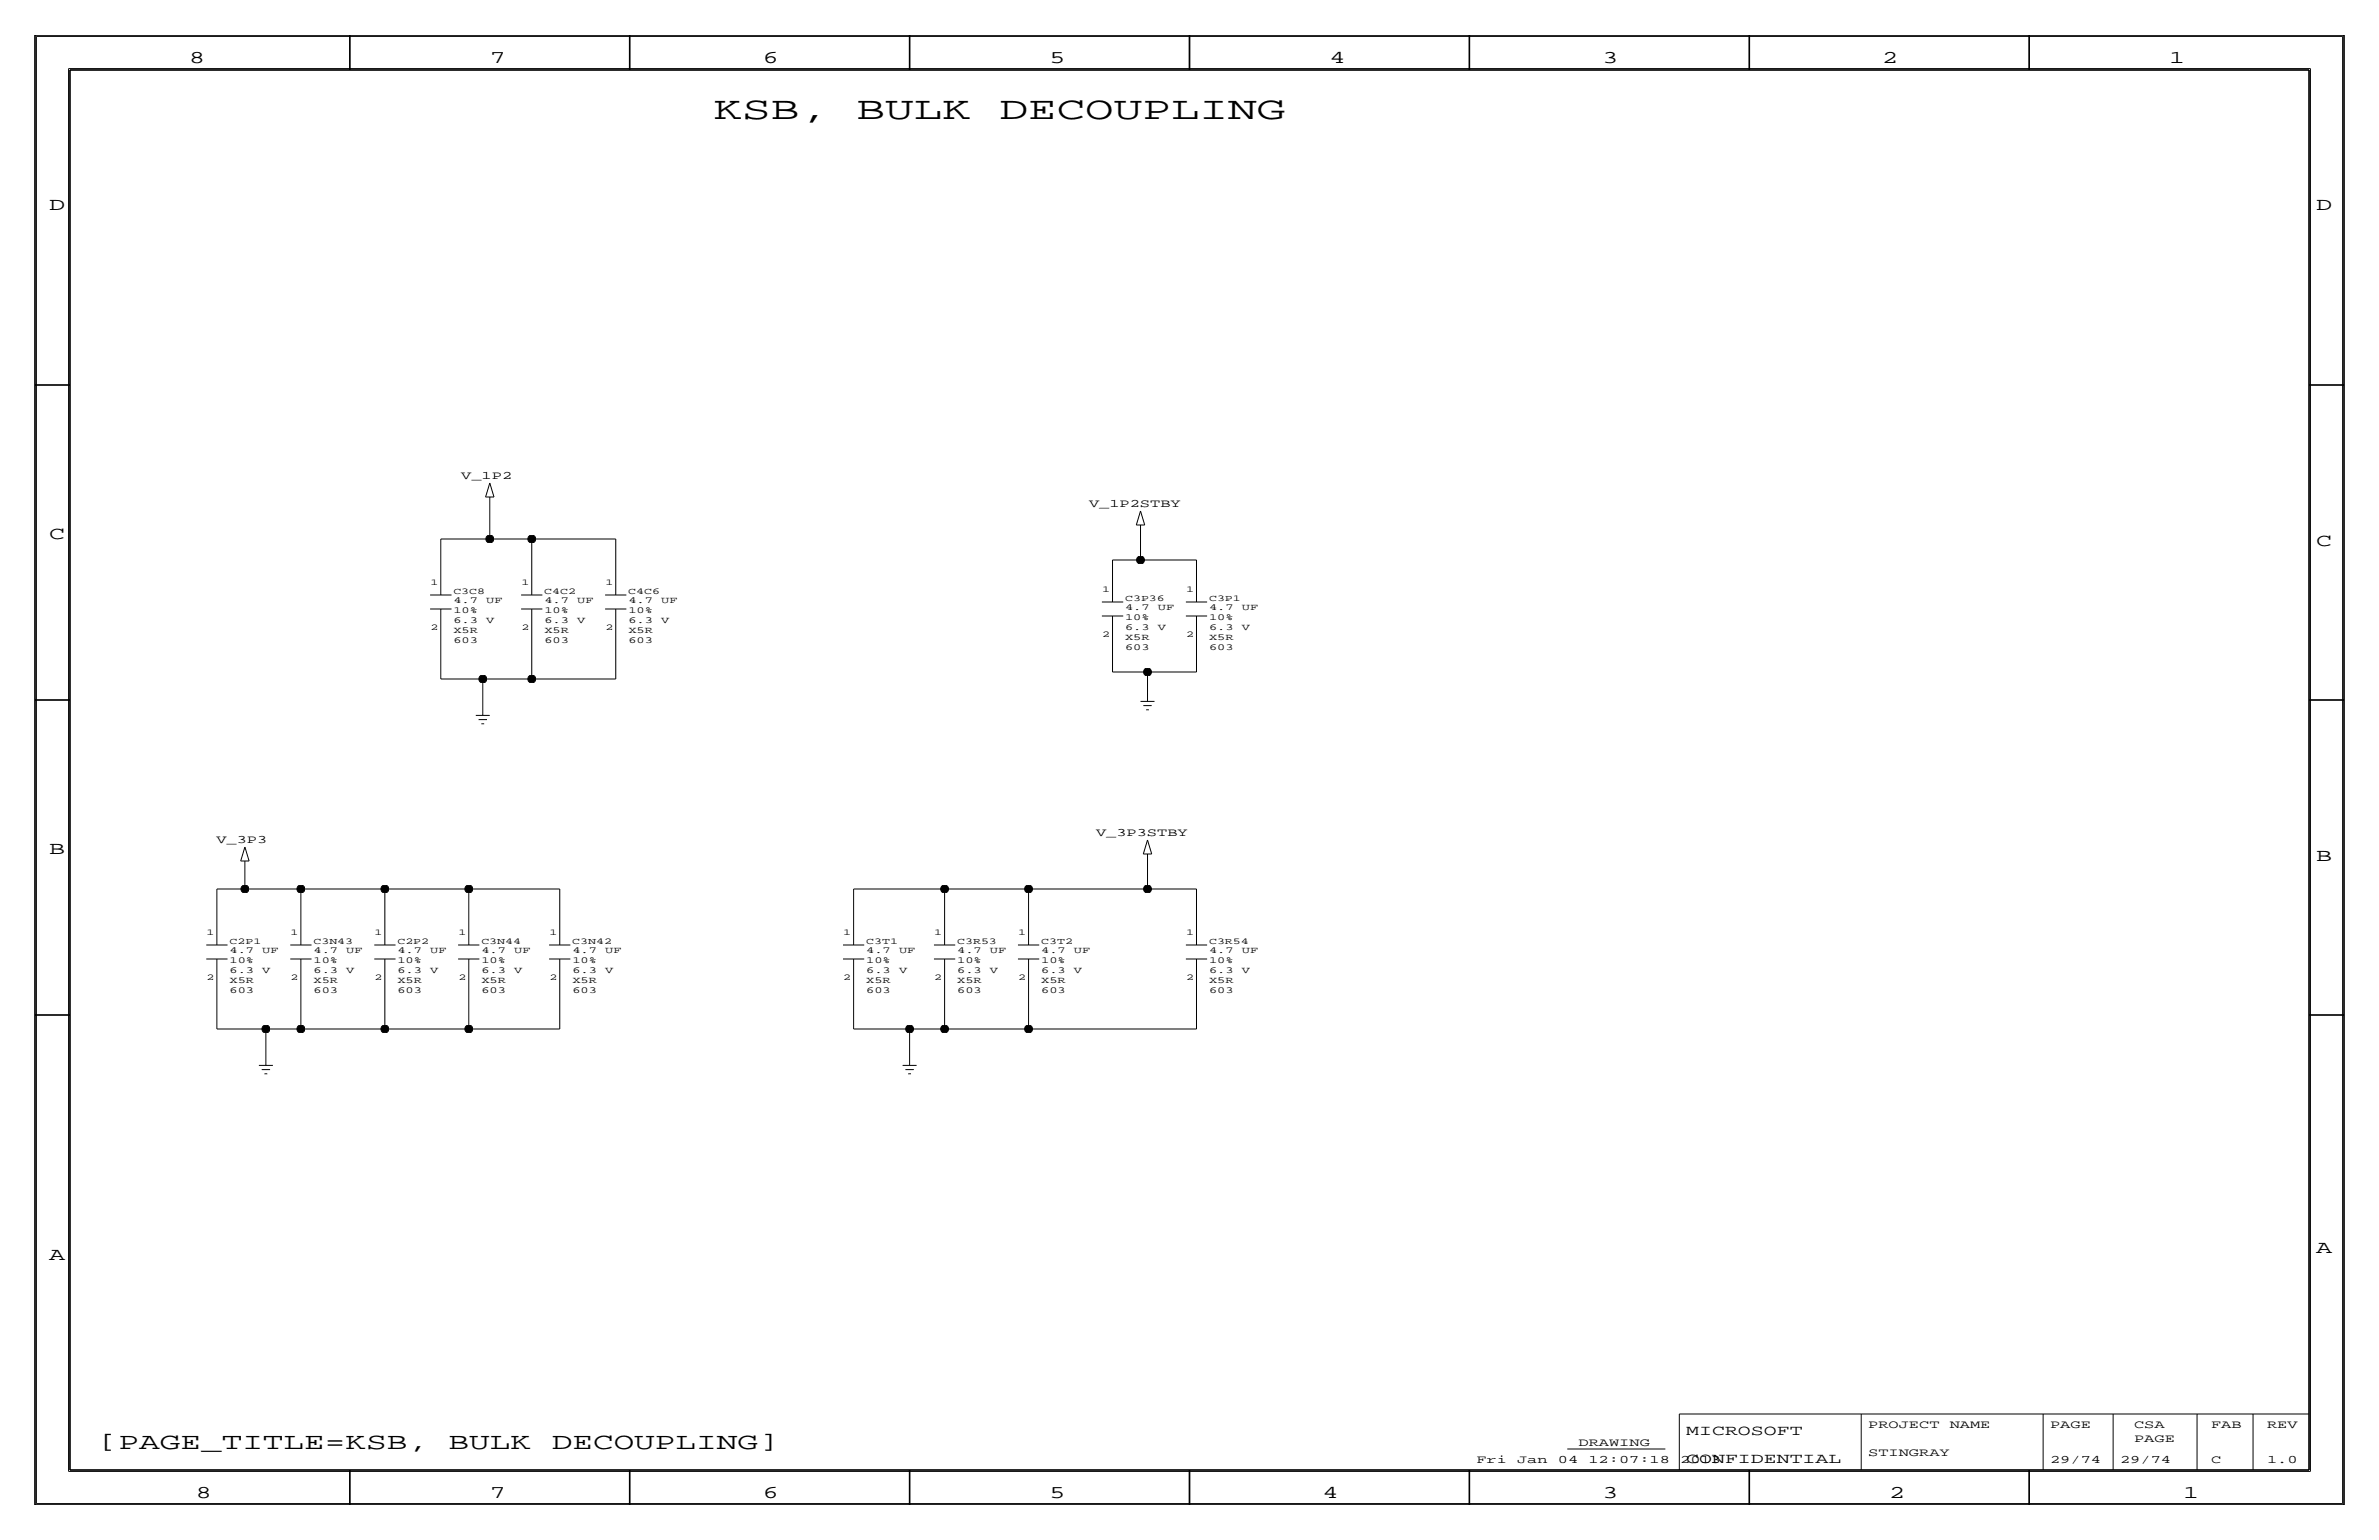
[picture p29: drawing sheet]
<svg xmlns="http://www.w3.org/2000/svg" width="432mm" height="279mm" viewBox="0 0 432 279" stroke-linecap="round" stroke-linejoin="round" font-family="sans-serif">
<defs><g id="words">
<g font-size="5.8">
<text x="129.5" y="21.6">KSB,</text>
<text x="155.5" y="21.6">BULK</text>
<text x="181.4" y="21.6">DECOUPLING</text>
</g>
<g font-size="4.2">
<text x="17.8" y="262.9">[PAGE_TITLE=KSB,</text>
<text x="81.4" y="262.9">BULK</text>
<text x="100.2" y="262.9">DECOUPLING]</text>
</g>
<g font-size="3.3">
<text x="34.3" y="11.4">8</text>
<text x="88.9" y="11.4">7</text>
<text x="138.5" y="11.4">6</text>
<text x="190.5" y="11.4">5</text>
<text x="241.3" y="11.4">4</text>
<text x="290.8" y="11.4">3</text>
<text x="341.6" y="11.4">2</text>
<text x="393.7" y="11.4">1</text>
<text x="8.9" y="38.1">D</text>
<text x="420.4" y="38.1">D</text>
<text x="8.9" y="97.8">C</text>
<text x="420.4" y="99.1">C</text>
<text x="8.9" y="154.9">B</text>
<text x="420.4" y="156.2">B</text>
<text x="420.4" y="227.3">A</text>
<text x="8.9" y="228.6">A</text>
<text x="35.6" y="271.8">8</text>
<text x="88.9" y="271.8">7</text>
<text x="138.4" y="271.8">6</text>
<text x="190.5" y="271.8">5</text>
<text x="240" y="271.8">4</text>
<text x="290.8" y="271.8">3</text>
<text x="342.9" y="271.8">2</text>
<text x="396.2" y="271.8">1</text>
</g>
<g font-size="2.6">
<text x="306.1" y="260.4">MICROSOFT</text>
<text x="306.1" y="265.4">CONFIDENTIAL</text>
</g>
<g font-size="2.1">
<text x="83.7" y="87">V_1P2</text>
<text x="197.7" y="92">V_1P2STBY</text>
<text x="39.3" y="153">V_3P3</text>
<text x="198.9" y="151.7">V_3P3STBY</text>
<text x="286.5" y="262.4">DRAWING</text>
<text x="339.1" y="259.1">PROJECT</text>
<text x="353.9" y="259.1">NAME</text>
<text x="372.1" y="259.1">PAGE</text>
<text x="387.4" y="259.1">CSA</text>
<text x="387.4" y="261.6">PAGE</text>
<text x="401.3" y="259.1">FAB</text>
<text x="411.5" y="259.1">REV</text>
<text x="268" y="265.4">Fri</text>
<text x="275.4" y="265.4">Jan</text>
<text x="282.8" y="265.4">04</text>
<text x="288.3" y="265.4">12:07:18</text>
<text x="305" y="265.4">2013</text>
<text x="339.1" y="264.2">STINGRAY</text>
<text x="372.1" y="265.4">29/74</text>
<text x="384.8" y="265.4">29/74</text>
<text x="401.3" y="265.4">C</text>
<text x="411.5" y="265.4">1.0</text>
</g>
<g font-size="1.7">
<text x="82.3" y="113">6.3</text>
<text x="82.3" y="111.3">10%</text>
<text x="82.3" y="109.5">4.7</text>
<text x="88.3" y="113">V</text>
<text x="88.3" y="109.5">UF</text>
<text x="98.8" y="113">6.3</text>
<text x="98.8" y="109.5">4.7</text>
<text x="98.8" y="111.3">10%</text>
<text x="104.8" y="113">V</text>
<text x="104.8" y="109.5">UF</text>
<text x="114" y="109.5">4.7</text>
<text x="114" y="111.3">10%</text>
<text x="114" y="113">6.3</text>
<text x="120" y="109.5">UF</text>
<text x="120" y="113">V</text>
<text x="204.2" y="112.5">10%</text>
<text x="204.2" y="110.7">4.7</text>
<text x="210.2" y="110.7">UF</text>
<text x="219.5" y="110.7">4.7</text>
<text x="219.5" y="112.5">10%</text>
<text x="225.4" y="110.7">UF</text>
<text x="82.3" y="116.6">603</text>
<text x="82.3" y="114.8">X5R</text>
<text x="98.8" y="114.8">X5R</text>
<text x="98.8" y="116.6">603</text>
<text x="114" y="114.8">X5R</text>
<text x="114" y="116.6">603</text>
<text x="204.2" y="114.3">6.3</text>
<text x="204.2" y="116.1">X5R</text>
<text x="204.2" y="117.9">603</text>
<text x="210.2" y="114.3">V</text>
<text x="219.5" y="114.3">6.3</text>
<text x="219.5" y="116.1">X5R</text>
<text x="219.5" y="117.9">603</text>
<text x="225.4" y="114.3">V</text>
<text x="41.7" y="173">4.7</text>
<text x="47.6" y="173">UF</text>
<text x="56.9" y="173">4.7</text>
<text x="62.9" y="173">UF</text>
<text x="72.1" y="173">4.7</text>
<text x="78.1" y="173">UF</text>
<text x="87.4" y="173">4.7</text>
<text x="93.3" y="173">UF</text>
<text x="103.9" y="173">4.7</text>
<text x="109.8" y="173">UF</text>
<text x="157.2" y="173">4.7</text>
<text x="163.2" y="173">UF</text>
<text x="173.7" y="173">4.7</text>
<text x="179.7" y="173">UF</text>
<text x="189" y="173">4.7</text>
<text x="194.9" y="173">UF</text>
<text x="219.5" y="173">4.7</text>
<text x="225.4" y="173">UF</text>
<text x="41.7" y="176.5">6.3</text>
<text x="41.7" y="178.3">X5R</text>
<text x="41.7" y="174.8">10%</text>
<text x="47.6" y="176.5">V</text>
<text x="56.9" y="174.8">10%</text>
<text x="56.9" y="176.5">6.3</text>
<text x="56.9" y="178.3">X5R</text>
<text x="62.9" y="176.5">V</text>
<text x="72.1" y="178.3">X5R</text>
<text x="72.1" y="176.5">6.3</text>
<text x="72.1" y="174.8">10%</text>
<text x="78.1" y="176.5">V</text>
<text x="87.4" y="176.5">6.3</text>
<text x="87.4" y="178.3">X5R</text>
<text x="87.4" y="174.8">10%</text>
<text x="93.3" y="176.5">V</text>
<text x="103.9" y="176.5">6.3</text>
<text x="103.9" y="178.3">X5R</text>
<text x="103.9" y="174.8">10%</text>
<text x="109.8" y="176.5">V</text>
<text x="157.2" y="178.3">X5R</text>
<text x="157.2" y="176.5">6.3</text>
<text x="157.2" y="174.8">10%</text>
<text x="163.2" y="176.5">V</text>
<text x="173.7" y="176.5">6.3</text>
<text x="173.7" y="174.8">10%</text>
<text x="173.7" y="178.3">X5R</text>
<text x="179.7" y="176.5">V</text>
<text x="189" y="176.5">6.3</text>
<text x="189" y="178.3">X5R</text>
<text x="189" y="174.8">10%</text>
<text x="194.9" y="176.5">V</text>
<text x="219.5" y="176.5">6.3</text>
<text x="219.5" y="178.3">X5R</text>
<text x="219.5" y="174.8">10%</text>
<text x="225.4" y="176.5">V</text>
<text x="41.7" y="180.1">603</text>
<text x="56.9" y="180.1">603</text>
<text x="72.1" y="180.1">603</text>
<text x="87.4" y="180.1">603</text>
<text x="103.9" y="180.1">603</text>
<text x="157.2" y="180.1">603</text>
<text x="173.7" y="180.1">603</text>
<text x="189" y="180.1">603</text>
<text x="219.5" y="180.1">603</text>
</g>
<g font-size="1.6">
<text x="78.1" y="106.2">1</text>
<text x="82.3" y="107.7">C3C8</text>
<text x="94.6" y="106.2">1</text>
<text x="98.8" y="107.7">C4C2</text>
<text x="109.9" y="106.2">1</text>
<text x="114" y="107.7">C4C6</text>
<text x="200.1" y="107.4">1</text>
<text x="215.3" y="107.4">1</text>
<text x="204.2" y="109">C3P36</text>
<text x="219.5" y="109">C3P1</text>
<text x="78.1" y="114.3">2</text>
<text x="94.6" y="114.3">2</text>
<text x="109.9" y="114.3">2</text>
<text x="200.1" y="115.6">2</text>
<text x="215.3" y="115.6">2</text>
<text x="37.5" y="169.7">1</text>
<text x="41.7" y="171.2">C2P1</text>
<text x="52.7" y="169.7">1</text>
<text x="56.9" y="171.2">C3N43</text>
<text x="68" y="169.7">1</text>
<text x="72.1" y="171.2">C2P2</text>
<text x="83.2" y="169.7">1</text>
<text x="87.4" y="171.2">C3N44</text>
<text x="99.7" y="169.7">1</text>
<text x="103.9" y="171.2">C3N42</text>
<text x="153.1" y="169.7">1</text>
<text x="157.2" y="171.2">C3T1</text>
<text x="169.6" y="169.7">1</text>
<text x="173.7" y="171.2">C3R53</text>
<text x="184.8" y="169.7">1</text>
<text x="189" y="171.2">C3T2</text>
<text x="215.3" y="169.7">1</text>
<text x="219.5" y="171.2">C3R54</text>
<text x="37.5" y="177.8">2</text>
<text x="52.7" y="177.8">2</text>
<text x="68" y="177.8">2</text>
<text x="83.2" y="177.8">2</text>
<text x="99.7" y="177.8">2</text>
<text x="153.1" y="177.8">2</text>
<text x="169.6" y="177.8">2</text>
<text x="184.8" y="177.8">2</text>
<text x="215.3" y="177.8">2</text>
</g>
</g></defs>
<!-- layer: Nets -->
<g fill="none" stroke="#000" stroke-width=".18">
<path d="M80 97.8v6.3zM80 97.8h8.9zM88.9 91.4v6.4zM88.9 97.8h7.6zM96.5 97.8v6.3zM96.5 97.8h15.3zM111.8 97.8v6.3zM207 96.5v5.1zM80 114.3v8.9zM96.5 114.3v8.9zM111.8 114.3v8.9zM201.9 101.6v3.8z"/>
<path d="M201.9 101.6h5.1zM201.9 115.6v6.3zM207 101.6h10.2zM217.2 101.6v3.8zM217.2 115.6v6.3zM80 123.2h7.6zM87.6 123.2v5.1zM87.6 123.2h8.9zM96.5 123.2h15.3zM201.9 121.9h6.4zM208.3 121.9h8.9zM208.3 121.9v3.8z"/>
<path d="M44.4 157.5v3.8zM208.3 156.2v5.1zM39.4 177.8v8.9zM39.4 161.3v6.3zM39.4 161.3h5.1zM44.4 161.3h10.2zM54.6 177.8v8.9zM54.6 161.3v6.3zM54.6 161.3h15.3zM69.8 177.8v8.9zM69.8 161.3v6.3zM69.8 161.3h15.3z"/>
<path d="M85.1 177.8v8.9zM85.1 161.3v6.3zM85.1 161.3h16.5zM101.6 177.8v8.9zM101.6 161.3v6.3zM154.9 177.8v8.9zM154.9 161.3h16.5zM154.9 161.3v6.3zM171.4 177.8v8.9zM171.4 161.3v6.3zM171.5 161.3h15.2zM186.7 177.8v8.9z"/>
<path d="M186.7 161.3h21.6zM186.7 161.3v6.3zM208.3 161.3h8.9zM217.2 177.8v8.9zM217.2 161.3v6.3zM39.4 186.7h8.9zM48.3 186.7v5.1zM48.3 186.7h6.3zM54.6 186.7h15.2zM69.8 186.7h15.3zM85.1 186.7h16.5zM154.9 186.7h10.2z"/>
<path d="M165.1 186.7v5.1zM165.1 186.7h6.3zM171.5 186.7h15.2zM186.7 186.7h30.5z"/>
</g>
<g fill="#000" stroke="#000" stroke-width=".18">
<circle cx="88.9" cy="97.8" r=".72"/>
<circle cx="96.5" cy="97.8" r=".72"/>
<circle cx="207" cy="101.6" r=".72"/>
<circle cx="87.6" cy="123.2" r=".72"/>
<circle cx="96.5" cy="123.2" r=".72"/>
<circle cx="208.3" cy="121.9" r=".72"/>
<circle cx="44.4" cy="161.3" r=".72"/>
<circle cx="54.6" cy="161.3" r=".72"/>
<circle cx="69.8" cy="161.3" r=".72"/>
<circle cx="85.1" cy="161.3" r=".72"/>
<circle cx="171.4" cy="161.3" r=".72"/>
<circle cx="186.7" cy="161.3" r=".72"/>
<circle cx="208.3" cy="161.3" r=".72"/>
<circle cx="48.3" cy="186.7" r=".72"/>
<circle cx="54.6" cy="186.7" r=".72"/>
<circle cx="69.8" cy="186.7" r=".72"/>
<circle cx="85.1" cy="186.7" r=".72"/>
<circle cx="165.1" cy="186.7" r=".72"/>
<circle cx="171.4" cy="186.7" r=".72"/>
<circle cx="186.7" cy="186.7" r=".72"/>
</g>
<!-- layer: Components -->
<g fill="none" stroke="#000" stroke-width=".18">
<path d="M88.1 90.2h1.6zM88.9 87.6l-.8 2.6zM88.9 90.2v1.2zM88.9 87.6l.8 2.6zM206.2 95.2h1.6zM207 95.2v1.3zM207 92.7l.8 2.5zM207 92.7l-.8 2.5zM78.1 107.9h3.8zM78.1 110.5h3.8zM80 104.1v3.8zM80 110.5v3.8z"/>
<path d="M94.6 107.9h3.9zM94.6 110.5h3.9zM96.5 104.1v3.8zM96.5 110.5v3.8zM109.8 107.9h3.9zM109.8 110.5h3.9zM111.8 104.1v3.8zM111.8 110.5v3.8zM200 109.2h3.9zM200 111.8h3.9zM201.9 105.4v3.8zM201.9 111.8v3.8z"/>
<path d="M215.2 109.2h3.9zM215.2 111.8h3.9zM217.2 105.4v3.8zM217.2 111.8v3.8zM86.4 129.8h2.5zM86.9 130.6h1.5zM87.4 131.3h.5zM87.6 128.3v1.5zM207 127.3h2.5zM207.5 128h1.5zM208 128.8h.5zM208.3 125.7v1.6z"/>
<path d="M43.7 156.2h1.5zM44.4 153.7l-.7 2.5zM44.4 156.2v1.3zM44.4 153.7l.8 2.5zM207.5 154.9h1.5zM208.3 152.4l-.8 2.5zM208.3 154.9v1.3zM208.3 152.4l.7 2.5zM37.4 171.4h3.9zM37.4 174h3.9zM39.4 167.6v3.8zM39.4 174v3.8z"/>
<path d="M52.7 171.4h3.8zM52.7 174h3.8zM54.6 167.6v3.8zM54.6 174v3.8zM67.9 171.4h3.9zM67.9 174h3.9zM69.8 167.6v3.8zM69.8 174v3.8zM83.2 171.4h3.8zM83.2 174h3.8zM85.1 167.6v3.8zM85.1 174v3.8z"/>
<path d="M99.7 171.4h3.8zM99.7 174h3.8zM101.6 167.6v3.8zM101.6 174v3.8zM153 171.4h3.9zM153 174h3.9zM154.9 167.6v3.8zM154.9 174v3.8zM169.5 171.4h3.9zM169.5 174h3.9zM171.4 167.6v3.8zM171.4 174v3.8z"/>
<path d="M184.8 171.4h3.8zM184.8 174h3.8zM186.7 167.6v3.8zM186.7 174v3.8zM215.2 171.4h3.9zM215.2 174h3.9zM217.2 167.6v3.8zM217.2 174v3.8zM47 193.3h2.5zM47.5 194.1h1.5zM48 194.8h.5zM48.3 191.8v1.5z"/>
<path d="M163.8 193.3h2.6zM164.3 194.1h1.6zM164.8 194.8h.6zM165.1 191.8v1.5zM284.5 262.9h17.8z"/>
</g>
<!-- layer: Page Border and Title Block -->
<g fill="none" stroke="#000" stroke-width=".3">
<path d="M6.3 6.3v266.7zM6.4 6.3h419zM12.7 12.7h406.4zM12.7 12.7v254zM63.5 6.3v6.4zM114.3 6.3v6.4zM165.1 6.3v6.4zM215.9 6.3v6.4zM266.7 6.3v6.4zM317.5 6.3v6.4zM368.3 6.3v6.4zM419.1 12.7v254z"/>
<path d="M425.4 6.3v266.7zM6.3 69.8h6.4zM419.1 69.8h6.3zM6.3 127h6.4zM419.1 127h6.3zM6.3 184.1h6.4zM419.1 184.1h6.3zM6.4 273h419zM12.7 266.7h406.4zM63.5 266.7v6.3zM114.3 266.7v6.3zM165.1 266.7v6.3z"/>
<path d="M215.9 266.7v6.3zM266.7 266.7v6.3zM317.5 266.7v6.3zM368.3 266.7v6.3z"/>
</g>
<g fill="none" stroke="#000" stroke-width=".18">
<path d="M6.6 6.6h418.6zM6.6 6.6v266.2zM12.4 12.4v254.6zM12.4 12.4h407zM419.4 12.4v254.6zM425.2 6.6v266.2zM304.8 256.5v10.2zM304.8 256.5h114.3zM337.8 256.5v10.2zM370.8 256.5v10.2zM383.5 256.5v10.2zM398.8 256.5v10.2z"/>
<path d="M408.9 256.5v10.2zM6.6 272.8h418.6zM12.4 267h407z"/>
</g>
<use href="#words"/>
</svg>
